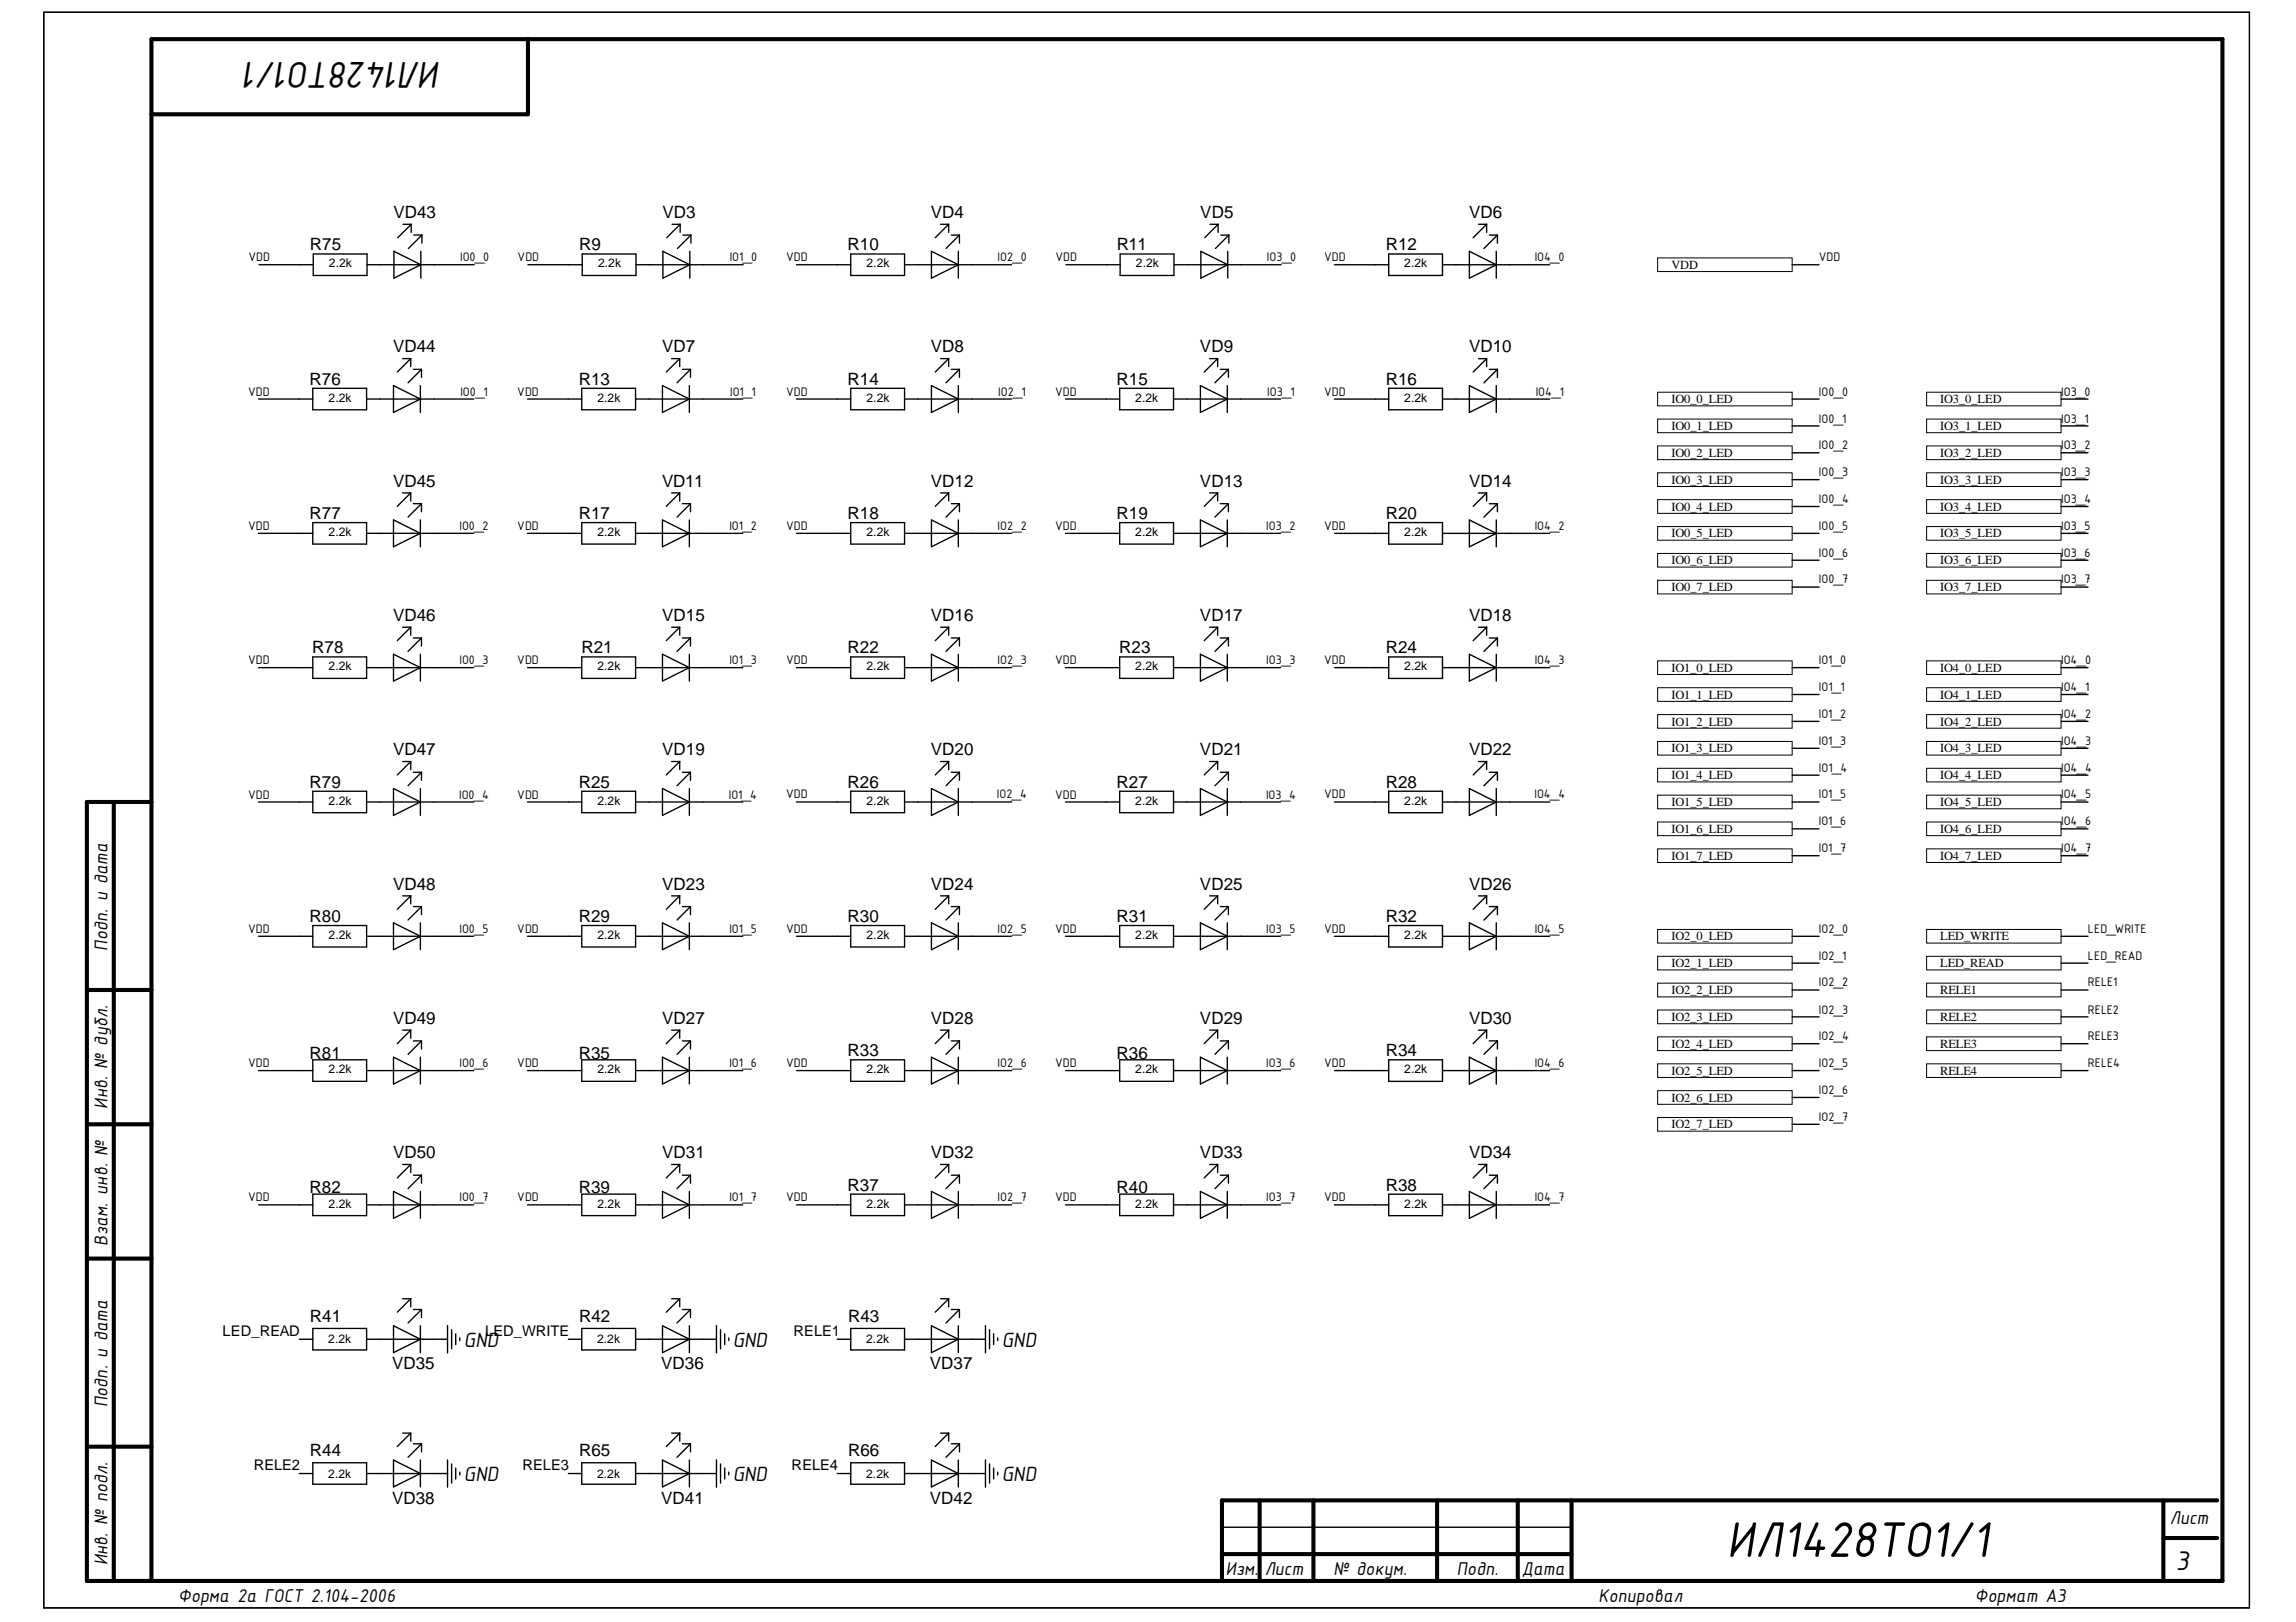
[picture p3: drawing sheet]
<svg xmlns="http://www.w3.org/2000/svg" width="297mm" height="210mm" viewBox="0 0 297 210" stroke-linecap="round" stroke-linejoin="round" font-family="sans-serif">
<defs><g id="words">
<text font-size="7" x="223.4" y="201.5">ИЛ1428ТО1/1</text>
<text font-size="5.3" x="57.1" y="8.1" transform="rotate(-180 57.1 8.1)">ИЛ1428ТО1/1</text>
<text font-size="3.8" x="281.5" y="203.1">3</text>
<g font-size="2.9">
<text x="60" y="174.3">GND</text>
<text x="94.8" y="174.3">GND</text>
<text x="129.6" y="174.3">GND</text>
<text x="60" y="191.7">GND</text>
<text x="94.8" y="191.7">GND</text>
<text x="129.6" y="191.7">GND</text>
</g>
<g font-size="2.6">
<text x="13.9" y="123" transform="rotate(-90 13.9 123)">Подп. и дата</text>
<text x="13.9" y="143.5" transform="rotate(-90 13.9 143.5)">Инв. № дубл.</text>
<text x="13.9" y="161.2" transform="rotate(-90 13.9 161.2)">Взам. инв. №</text>
<text x="13.9" y="182.1" transform="rotate(-90 13.9 182.1)">Подп. и дата</text>
<text x="280.7" y="197.2">Лист</text>
<text x="13.9" y="202.5" transform="rotate(-90 13.9 202.5)">Инв. № подл.</text>
<text x="158.6" y="203.8">Изм.</text>
<text x="163.6" y="203.8">Лист</text>
<text x="172.5" y="203.8">№ докум.</text>
<text x="188.5" y="203.8">Подп.</text>
<text x="196.9" y="203.8">Дата</text>
<text x="23.1" y="207.3">Форма 2а ГОСТ 2.104-2006</text>
<text x="206.8" y="207.3">Копировал</text>
<text x="255.5" y="207.3">Формат А3</text>
</g>
<g font-size="2.2">
<text x="50.9" y="28.2">VD43</text>
<text x="85.7" y="28.2">VD3</text>
<text x="120.4" y="28.2">VD4</text>
<text x="155.3" y="28.2">VD5</text>
<text x="190.1" y="28.2">VD6</text>
<text x="40.1" y="32.4">R75</text>
<text x="74.9" y="32.4">R9</text>
<text x="109.6" y="32.4">R10</text>
<text x="144.5" y="32.4">R11</text>
<text x="179.3" y="32.4">R12</text>
<text x="50.8" y="45.6">VD44</text>
<text x="85.7" y="45.6">VD7</text>
<text x="120.4" y="45.6">VD8</text>
<text x="155.2" y="45.6">VD9</text>
<text x="190.1" y="45.6">VD10</text>
<text x="40.1" y="49.8">R76</text>
<text x="74.9" y="49.8">R13</text>
<text x="109.6" y="49.8">R14</text>
<text x="144.5" y="49.8">R15</text>
<text x="179.3" y="49.8">R16</text>
<text x="50.8" y="63">VD45</text>
<text x="85.7" y="63">VD11</text>
<text x="120.4" y="63">VD12</text>
<text x="155.2" y="63">VD13</text>
<text x="190.1" y="63">VD14</text>
<text x="40.1" y="67.1">R77</text>
<text x="74.9" y="67.1">R17</text>
<text x="109.6" y="67.1">R18</text>
<text x="144.5" y="67.1">R19</text>
<text x="179.3" y="67.1">R20</text>
<text x="50.8" y="80.4">VD46</text>
<text x="85.7" y="80.4">VD15</text>
<text x="120.4" y="80.4">VD16</text>
<text x="155.2" y="80.4">VD17</text>
<text x="190.1" y="80.4">VD18</text>
<text x="40.4" y="84.6">R78</text>
<text x="75.2" y="84.6">R21</text>
<text x="109.6" y="84.6">R22</text>
<text x="144.8" y="84.6">R23</text>
<text x="179.3" y="84.6">R24</text>
<text x="40.1" y="101.9">R79</text>
<text x="50.8" y="97.7">VD47</text>
<text x="74.9" y="101.9">R25</text>
<text x="85.7" y="97.7">VD19</text>
<text x="109.6" y="101.9">R26</text>
<text x="120.4" y="97.7">VD20</text>
<text x="144.5" y="101.9">R27</text>
<text x="155.2" y="97.7">VD21</text>
<text x="179.3" y="101.9">R28</text>
<text x="190.1" y="97.7">VD22</text>
<text x="40.1" y="119.3">R80</text>
<text x="50.8" y="115.1">VD48</text>
<text x="74.9" y="119.3">R29</text>
<text x="85.7" y="115.1">VD23</text>
<text x="109.6" y="119.3">R30</text>
<text x="120.4" y="115.1">VD24</text>
<text x="144.5" y="119.3">R31</text>
<text x="155.2" y="115.1">VD25</text>
<text x="179.3" y="119.3">R32</text>
<text x="190.1" y="115.1">VD26</text>
<text x="40.1" y="137">R81</text>
<text x="50.8" y="132.5">VD49</text>
<text x="74.9" y="137">R35</text>
<text x="85.7" y="132.5">VD27</text>
<text x="109.6" y="136.7">R33</text>
<text x="120.4" y="132.5">VD28</text>
<text x="144.5" y="137">R36</text>
<text x="155.2" y="132.5">VD29</text>
<text x="179.3" y="136.7">R34</text>
<text x="190.1" y="132.5">VD30</text>
<text x="50.8" y="149.9">VD50</text>
<text x="85.7" y="149.9">VD31</text>
<text x="120.4" y="149.9">VD32</text>
<text x="155.2" y="149.9">VD33</text>
<text x="190.1" y="149.9">VD34</text>
<text x="40.1" y="154.4">R82</text>
<text x="74.9" y="154.4">R39</text>
<text x="109.6" y="154.1">R37</text>
<text x="144.5" y="154.4">R40</text>
<text x="179.3" y="154.1">R38</text>
<text x="40.1" y="171.1">R41</text>
<text x="74.9" y="171.1">R42</text>
<text x="109.7" y="171.1">R43</text>
<text x="50.7" y="177.2">VD35</text>
<text x="85.5" y="177.2">VD36</text>
<text x="120.3" y="177.2">VD37</text>
<text x="40.1" y="188.5">R44</text>
<text x="74.9" y="188.5">R65</text>
<text x="109.7" y="188.5">R66</text>
<text x="50.7" y="194.6">VD38</text>
<text x="85.5" y="194.6">VD41</text>
<text x="120.3" y="194.6">VD42</text>
</g>
<g font-size="1.9">
<text x="28.8" y="172.9">LED_READ</text>
<text x="62.8" y="172.9">LED_WRITE</text>
<text x="102.7" y="172.9">RELE1</text>
<text x="32.8" y="190.3">RELE2</text>
<text x="67.6" y="190.3">RELE3</text>
<text x="102.4" y="190.3">RELE4</text>
</g>
<g font-size="1.7">
<text x="32.1" y="33.8">VDD</text>
<text x="59.5" y="33.8">IO0_0</text>
<text x="67" y="33.8">VDD</text>
<text x="94.4" y="33.8">IO1_0</text>
<text x="101.7" y="33.8">VDD</text>
<text x="129.1" y="33.8">IO2_0</text>
<text x="136.5" y="33.8">VDD</text>
<text x="163.9" y="33.8">IO3_0</text>
<text x="171.3" y="33.8">VDD</text>
<text x="198.6" y="33.8">IO4_0</text>
<text x="235.3" y="33.8">VDD</text>
<text x="32.1" y="51.2">VDD</text>
<text x="59.6" y="51.2">IO0_1</text>
<text x="66.9" y="51.2">VDD</text>
<text x="94.5" y="51.2">IO1_1</text>
<text x="101.7" y="51.2">VDD</text>
<text x="129.1" y="51.2">IO2_1</text>
<text x="136.5" y="51.2">VDD</text>
<text x="164" y="51.2">IO3_1</text>
<text x="171.3" y="51.2">VDD</text>
<text x="198.7" y="51.2">IO4_1</text>
<text x="235.3" y="51.2">IO0_0</text>
<text x="266.7" y="51.2">IO3_0</text>
<text x="235.3" y="54.7">IO0_1</text>
<text x="235.3" y="58.1">IO0_2</text>
<text x="266.7" y="54.7">IO3_1</text>
<text x="266.7" y="58.1">IO3_2</text>
<text x="235.3" y="61.6">IO0_3</text>
<text x="235.3" y="65.1">IO0_4</text>
<text x="266.7" y="61.6">IO3_3</text>
<text x="266.7" y="65.1">IO3_4</text>
<text x="32.1" y="68.6">VDD</text>
<text x="59.4" y="68.6">IO0_2</text>
<text x="66.9" y="68.6">VDD</text>
<text x="94.4" y="68.6">IO1_2</text>
<text x="101.7" y="68.6">VDD</text>
<text x="129.1" y="68.6">IO2_2</text>
<text x="136.5" y="68.6">VDD</text>
<text x="163.8" y="68.6">IO3_2</text>
<text x="171.3" y="68.6">VDD</text>
<text x="198.6" y="68.6">IO4_2</text>
<text x="235.3" y="68.6">IO0_5</text>
<text x="266.7" y="68.6">IO3_5</text>
<text x="235.3" y="72">IO0_6</text>
<text x="235.3" y="75.5">IO0_7</text>
<text x="266.7" y="72">IO3_6</text>
<text x="266.7" y="75.5">IO3_7</text>
<text x="32.1" y="85.9">VDD</text>
<text x="59.4" y="85.9">IO0_3</text>
<text x="66.9" y="85.9">VDD</text>
<text x="94.4" y="85.9">IO1_3</text>
<text x="101.7" y="85.9">VDD</text>
<text x="129.1" y="85.9">IO2_3</text>
<text x="136.5" y="85.9">VDD</text>
<text x="163.8" y="85.9">IO3_3</text>
<text x="171.3" y="85.9">VDD</text>
<text x="198.6" y="85.9">IO4_3</text>
<text x="235.3" y="85.9">IO1_0</text>
<text x="235.3" y="89.4">IO1_1</text>
<text x="266.7" y="85.9">IO4_0</text>
<text x="266.7" y="89.4">IO4_1</text>
<text x="235.3" y="92.9">IO1_2</text>
<text x="266.7" y="92.9">IO4_2</text>
<text x="235.3" y="96.4">IO1_3</text>
<text x="235.3" y="99.8">IO1_4</text>
<text x="266.7" y="96.4">IO4_3</text>
<text x="266.7" y="99.8">IO4_4</text>
<text x="32.1" y="103.4">VDD</text>
<text x="59.4" y="103.4">IO0_4</text>
<text x="66.9" y="103.4">VDD</text>
<text x="94.3" y="103.4">IO1_4</text>
<text x="101.7" y="103.3">VDD</text>
<text x="129" y="103.3">IO2_4</text>
<text x="136.5" y="103.4">VDD</text>
<text x="163.8" y="103.4">IO3_4</text>
<text x="171.3" y="103.3">VDD</text>
<text x="198.5" y="103.3">IO4_4</text>
<text x="235.3" y="103.3">IO1_5</text>
<text x="235.3" y="106.8">IO1_6</text>
<text x="266.7" y="103.3">IO4_5</text>
<text x="266.7" y="106.8">IO4_6</text>
<text x="235.3" y="110.3">IO1_7</text>
<text x="266.7" y="110.3">IO4_7</text>
<text x="32.1" y="120.7">VDD</text>
<text x="59.4" y="120.7">IO0_5</text>
<text x="66.9" y="120.7">VDD</text>
<text x="94.4" y="120.7">IO1_5</text>
<text x="101.7" y="120.7">VDD</text>
<text x="129.1" y="120.7">IO2_5</text>
<text x="136.5" y="120.7">VDD</text>
<text x="163.8" y="120.7">IO3_5</text>
<text x="171.3" y="120.7">VDD</text>
<text x="198.6" y="120.7">IO4_5</text>
<text x="235.3" y="120.7">IO2_0</text>
<text x="235.3" y="124.2">IO2_1</text>
<text x="270.1" y="120.7">LED_WRITE</text>
<text x="270.1" y="124.2">LED_READ</text>
<text x="235.3" y="127.7">IO2_2</text>
<text x="235.3" y="131.2">IO2_3</text>
<text x="270.1" y="127.7">RELE1</text>
<text x="270.1" y="131.2">RELE2</text>
<text x="235.3" y="134.6">IO2_4</text>
<text x="270.1" y="134.6">RELE3</text>
<text x="32.1" y="138.1">VDD</text>
<text x="59.4" y="138.1">IO0_6</text>
<text x="66.9" y="138.1">VDD</text>
<text x="94.4" y="138.1">IO1_6</text>
<text x="101.7" y="138.1">VDD</text>
<text x="129.1" y="138.1">IO2_6</text>
<text x="136.5" y="138.1">VDD</text>
<text x="163.8" y="138.1">IO3_6</text>
<text x="171.3" y="138.1">VDD</text>
<text x="198.6" y="138.1">IO4_6</text>
<text x="235.3" y="138.1">IO2_5</text>
<text x="235.3" y="141.6">IO2_6</text>
<text x="270.1" y="138.1">RELE4</text>
<text x="235.3" y="145.1">IO2_7</text>
<text x="32.1" y="155.5">VDD</text>
<text x="59.4" y="155.5">IO0_7</text>
<text x="66.9" y="155.5">VDD</text>
<text x="94.4" y="155.5">IO1_7</text>
<text x="101.7" y="155.5">VDD</text>
<text x="129.1" y="155.5">IO2_7</text>
<text x="136.5" y="155.5">VDD</text>
<text x="163.8" y="155.5">IO3_7</text>
<text x="171.3" y="155.5">VDD</text>
<text x="198.6" y="155.5">IO4_7</text>
</g>
<g font-size="1.6">
<text x="42.6" y="34.6">2.2k</text>
<text x="77.4" y="34.6">2.2k</text>
<text x="112.1" y="34.6">2.2k</text>
<text x="147" y="34.6">2.2k</text>
<text x="181.7" y="34.6">2.2k</text>
<text x="216.2" y="34.8">VDD</text>
<text x="42.5" y="52">2.2k</text>
<text x="77.3" y="52">2.2k</text>
<text x="112.1" y="52">2.2k</text>
<text x="146.9" y="52">2.2k</text>
<text x="181.7" y="52">2.2k</text>
<text x="216.2" y="52.2">IO0_0_LED</text>
<text x="251" y="52.2">IO3_0_LED</text>
<text x="216.2" y="55.6">IO0_1_LED</text>
<text x="216.2" y="59.1">IO0_2_LED</text>
<text x="251" y="55.6">IO3_1_LED</text>
<text x="251" y="59.1">IO3_2_LED</text>
<text x="216.2" y="62.6">IO0_3_LED</text>
<text x="251" y="62.6">IO3_3_LED</text>
<text x="42.5" y="69.4">2.2k</text>
<text x="77.3" y="69.4">2.2k</text>
<text x="112.1" y="69.4">2.2k</text>
<text x="146.9" y="69.4">2.2k</text>
<text x="181.7" y="69.4">2.2k</text>
<text x="216.2" y="66.1">IO0_4_LED</text>
<text x="216.2" y="69.6">IO0_5_LED</text>
<text x="251" y="66.1">IO3_4_LED</text>
<text x="251" y="69.6">IO3_5_LED</text>
<text x="216.2" y="73">IO0_6_LED</text>
<text x="216.2" y="76.5">IO0_7_LED</text>
<text x="251" y="73">IO3_6_LED</text>
<text x="251" y="76.5">IO3_7_LED</text>
<text x="42.5" y="86.7">2.2k</text>
<text x="77.3" y="86.7">2.2k</text>
<text x="112.1" y="86.7">2.2k</text>
<text x="146.9" y="86.7">2.2k</text>
<text x="181.7" y="86.7">2.2k</text>
<text x="216.2" y="86.9">IO1_0_LED</text>
<text x="251" y="86.9">IO4_0_LED</text>
<text x="216.2" y="90.4">IO1_1_LED</text>
<text x="216.2" y="93.9">IO1_2_LED</text>
<text x="251" y="90.4">IO4_1_LED</text>
<text x="251" y="93.9">IO4_2_LED</text>
<text x="216.2" y="97.4">IO1_3_LED</text>
<text x="216.2" y="100.9">IO1_4_LED</text>
<text x="251" y="97.4">IO4_3_LED</text>
<text x="251" y="100.9">IO4_4_LED</text>
<text x="42.5" y="104.2">2.2k</text>
<text x="77.3" y="104.2">2.2k</text>
<text x="112.1" y="104.2">2.2k</text>
<text x="146.9" y="104.2">2.2k</text>
<text x="181.7" y="104.2">2.2k</text>
<text x="216.2" y="104.3">IO1_5_LED</text>
<text x="216.2" y="107.8">IO1_6_LED</text>
<text x="251" y="104.3">IO4_5_LED</text>
<text x="251" y="107.8">IO4_6_LED</text>
<text x="216.2" y="111.3">IO1_7_LED</text>
<text x="251" y="111.3">IO4_7_LED</text>
<text x="42.5" y="121.5">2.2k</text>
<text x="77.3" y="121.5">2.2k</text>
<text x="112.1" y="121.5">2.2k</text>
<text x="146.9" y="121.5">2.2k</text>
<text x="181.7" y="121.5">2.2k</text>
<text x="216.2" y="121.7">IO2_0_LED</text>
<text x="216.2" y="125.2">IO2_1_LED</text>
<text x="251" y="121.7">LED_WRITE</text>
<text x="251" y="125.2">LED_READ</text>
<text x="216.2" y="128.7">IO2_2_LED</text>
<text x="251" y="128.7">RELE1</text>
<text x="216.2" y="132.1">IO2_3_LED</text>
<text x="216.2" y="135.6">IO2_4_LED</text>
<text x="251" y="132.1">RELE2</text>
<text x="251" y="135.6">RELE3</text>
<text x="42.5" y="138.9">2.2k</text>
<text x="77.3" y="138.9">2.2k</text>
<text x="112.1" y="138.9">2.2k</text>
<text x="146.9" y="138.9">2.2k</text>
<text x="181.7" y="138.9">2.2k</text>
<text x="216.2" y="139.1">IO2_5_LED</text>
<text x="216.2" y="142.6">IO2_6_LED</text>
<text x="251" y="139.1">RELE4</text>
<text x="216.2" y="146">IO2_7_LED</text>
<text x="42.5" y="156.3">2.2k</text>
<text x="77.3" y="156.3">2.2k</text>
<text x="112.1" y="156.3">2.2k</text>
<text x="146.9" y="156.3">2.2k</text>
<text x="181.7" y="156.3">2.2k</text>
<text x="42.5" y="173.8">2.2k</text>
<text x="77.2" y="173.8">2.2k</text>
<text x="112.1" y="173.8">2.2k</text>
<text x="42.5" y="191.3">2.2k</text>
<text x="77.2" y="191.3">2.2k</text>
<text x="112.1" y="191.3">2.2k</text>
</g>
</g></defs>
<path d="M5.7 1.6h285.3v206.5h-285.3z" fill="none" stroke="#000" stroke-width=".13"/>
<g fill="none" stroke="#000" stroke-width=".53">
<path d="M68.3 5.1v9.7h-48.7M11.2 103.8h8.4M11.2 103.8v100.8h276.3v-199.5h-267.9v199.5M14.7 103.8v100.8M11.2 128.1h8.4M11.2 145.5h8.4M11.2 162.9h8.4M11.2 187.2h8.4M163 194.2v10.4M169.9 194.2v10.4M185.9 194.2v10.4M196.4 194.2v10.4"/>
<path d="M203.3 194.2v10.4M279.9 194.2v10.4M279.9 199h6.9M286.8 194.2h-128.7v10.4M158.1 201.1h45.2"/>
</g>
<g fill="none" stroke="#000" stroke-width=".18">
<path d="M5.7 1.6h285.3v206.5h-285.3zM68.3 34.3h7M75.3 32.9h7v2.7h-7zM82.3 34.3h3.5M85.8 32.5v3.5M172.6 34.3h7.1M179.7 32.9h6.9v2.7h-6.9zM186.6 34.3h13.9M190.1 32.5l3.5 1.8-3.5 1.7zM191.3 29h1M192.3 29l-1.7 1.8M192.3 29v1.1"/>
<path d="M192.7 30.4h1M193.6 32.5v3.5M193.7 30.4l-1.7 1.8M193.7 30.4v1.1M68.2 51.6h7.1M75.3 50.2h6.9v2.8h-6.9zM82.2 51.6h3.5M85.7 49.9v3.5M172.6 51.6h7.1M179.7 50.2h6.9v2.8h-6.9zM186.6 51.6h13.9M190.1 49.9l3.5 1.7-3.5 1.8z"/>
<path d="M191.3 46.4h1M192.3 46.4v1.1M192.3 46.4l-1.7 1.7M192.7 47.8h1M193.6 49.9v3.5M193.7 47.8v1M193.7 47.8l-1.7 1.7M68.2 69h7.1M75.3 67.6h6.9v2.8h-6.9zM82.2 69h3.5M85.7 67.3v3.5M172.6 69h7.1"/>
<path d="M179.7 67.6h6.9v2.8h-6.9zM186.6 69h13.9M190.1 67.3l3.5 1.7-3.5 1.8zM191.3 63.8h1M192.3 63.8v1M192.3 63.8l-1.7 1.7M192.7 65.2h1M193.6 67.3v3.5M193.7 65.2v1M193.7 65.2l-1.7 1.7M75.3 85h6.9M172.6 86.4h7.1"/>
<path d="M179.7 85h6.9v2.8h-6.9zM186.6 86.4h13.9M190.1 84.7l3.5 1.7-3.5 1.7zM191.3 81.2h1M191.3 98.5h1M192.3 81.2v1M192.3 98.5v1.1M192.3 81.2l-1.7 1.7M192.3 98.5l-1.7 1.8M192.7 82.6h1M192.7 99.9h1M193.6 84.7v3.4"/>
<path d="M193.7 82.6v1M193.7 99.9v1.1M193.7 82.6l-1.7 1.7M193.7 99.9l-1.7 1.8M172.6 103.8h7.1M179.7 102.4h6.9v2.8h-6.9zM179.7 119.8h6.9v2.8h-6.9zM186.6 103.8h13.9M190.1 102l3.5 1.8-3.5 1.7zM190.1 119.4l3.5 1.8-3.5 1.7zM191.3 115.9h1M192.3 115.9v1.1"/>
<path d="M192.3 115.9l-1.7 1.8M192.7 117.3h1M193.6 102v3.5M193.6 119.4v3.5M193.7 117.3v1.1M193.7 117.3l-1.7 1.8M172.6 121.2h7.1M172.6 138.5h7.1M179.7 137.2h6.9v2.7h-6.9zM186.6 121.2h13.9M186.6 138.5h13.9M190.1 136.8l3.5 1.7-3.5 1.8z"/>
<path d="M191.3 133.3h1M192.3 133.3v1.1M192.3 133.3l-1.7 1.7M192.7 134.7h1M193.6 136.8v3.5M193.7 134.7v1M193.7 134.7l-1.7 1.7M172.6 155.9h7.1M179.7 154.5h6.9v2.8h-6.9zM186.6 155.9h13.9M190.1 154.2l3.5 1.7-3.5 1.8zM191.3 150.7h1"/>
<path d="M192.3 150.7v1M192.3 150.7l-1.7 1.7M192.7 152.1h1M193.6 154.2v3.5M193.7 152.1v1M193.7 152.1l-1.7 1.7M158.1 197.6h45.2"/>
</g>
<g fill="none" stroke="#000" stroke-width=".17">
<path d="M85.8 32.5l3.4 1.8-3.4 1.7M85.8 34.3h10.3M86.9 29h1.1M88 29l-1.7 1.8M88 29v1.1M88.3 30.4h1.1M89.2 32.5v3.5M89.4 30.4l-1.8 1.8M89.4 30.4v1.1M103 34.3h7.1M110.1 32.9h6.9v2.7h-6.9zM117 34.3h13.9"/>
<path d="M120.5 32.5l3.5 1.8-3.5 1.7zM121.7 29h1M122.7 29l-1.7 1.8M122.7 29v1.1M123.1 30.4h1M124 32.5v3.5M124.1 30.4l-1.7 1.8M124.1 30.4v1.1M137.9 34.3h7M144.9 32.9h7v2.7h-7zM151.9 34.3h13.8M155.4 32.5l3.4 1.8-3.4 1.7z"/>
<path d="M156.5 29h1.1M157.6 29l-1.8 1.8M157.6 29v1.1M157.9 30.4h1.1M158.8 32.5v3.5M159 30.4l-1.8 1.8M159 30.4v1.1M85.7 49.9l3.5 1.7-3.5 1.8M85.7 51.6h10.4M86.9 46.4h1M87.9 46.4l-1.7 1.7M87.9 46.4v1.1"/>
<path d="M88.3 47.8h1M89.2 49.9v3.5M89.3 47.8l-1.7 1.7M89.3 47.8v1M103 51.6h7.1M110.1 50.2h6.9v2.8h-6.9zM117 51.6h13.9M120.5 49.9l3.5 1.7-3.5 1.8zM121.7 46.4h1M122.7 46.4v1.1M122.7 46.4l-1.7 1.7M123.1 47.8h1"/>
<path d="M124 49.9v3.5M124.1 47.8v1M124.1 47.8l-1.7 1.7M137.8 51.6h7.1M144.9 50.2h6.9v2.8h-6.9zM151.8 51.6h13.9M155.3 49.9l3.5 1.7-3.5 1.8zM156.5 46.4h1M157.5 46.4l-1.7 1.7M157.5 46.4v1.1M157.9 47.8h1M158.8 49.9v3.5"/>
<path d="M158.9 47.8l-1.7 1.7M158.9 47.8v1M85.7 67.3l3.5 1.7-3.5 1.8M85.7 69h10.4M86.9 63.8h1M87.9 63.8v1M87.9 63.8l-1.7 1.7M88.3 65.2h1M89.2 67.3v3.5M89.3 65.2v1M89.3 65.2l-1.7 1.7M103 69h7.1"/>
<path d="M110.1 67.6h6.9v2.8h-6.9zM117 69h13.9M120.5 67.3l3.5 1.7-3.5 1.8zM121.7 63.8h1M122.7 63.8v1M122.7 63.8l-1.7 1.7M123.1 65.2h1M124 67.3v3.5M124.1 65.2v1M124.1 65.2l-1.7 1.7M137.8 69h7.1M144.9 67.6h6.9v2.8h-6.9z"/>
<path d="M151.8 69h13.9M155.3 67.3l3.5 1.7-3.5 1.8zM156.5 63.8h1M157.5 63.8v1M157.5 63.8l-1.7 1.7M157.9 65.2h1M158.8 67.3v3.5M158.9 65.2v1M158.9 65.2l-1.7 1.7M68.2 86.4h7.1M75.3 85v2.8h6.9v-2.8M82.2 86.4h13.9"/>
<path d="M85.7 84.7l3.5 1.7-3.5 1.7zM86.9 81.2h1M86.9 98.5h1M87.9 81.2v1M87.9 98.5v1.1M87.9 81.2l-1.7 1.7M87.9 98.5l-1.7 1.8M88.3 82.6h1M88.3 99.9h1M89.2 84.7v3.4M89.3 82.6v1M89.3 99.9v1.1"/>
<path d="M89.3 82.6l-1.7 1.7M89.3 99.9l-1.7 1.8M103 86.4h7.1M110.1 85h6.9v2.8h-6.9zM117 86.4h13.9M120.5 84.7l3.5 1.7-3.5 1.7zM121.7 81.2h1M121.7 98.5h1M122.7 81.2v1M122.7 98.5v1.1M122.7 81.2l-1.7 1.7M122.7 98.5l-1.7 1.8"/>
<path d="M123.1 82.6h1M123.1 99.9h1M124 84.7v3.4M124.1 82.6v1M124.1 99.9v1.1M124.1 82.6l-1.7 1.7M124.1 99.9l-1.7 1.8M137.8 86.4h7.1M144.9 85h6.9v2.8h-6.9zM151.8 86.4h13.9M155.3 84.7l3.5 1.7-3.5 1.7zM156.5 81.2h1"/>
<path d="M156.5 98.5h1M157.5 81.2v1M157.5 98.5v1.1M157.5 81.2l-1.7 1.7M157.5 98.5l-1.7 1.8M157.9 82.6h1M157.9 99.9h1M158.8 84.7v3.4M158.9 82.6v1M158.9 99.9v1.1M158.9 82.6l-1.7 1.7M158.9 99.9l-1.7 1.8"/>
<path d="M68.2 103.8h7.1M75.3 102.4h6.9v2.8h-6.9zM75.3 119.8h6.9v2.8h-6.9zM82.2 103.8h13.9M85.7 102l3.5 1.8-3.5 1.7zM85.7 119.4l3.5 1.8-3.5 1.7zM86.9 115.9h1M87.9 115.9v1.1M87.9 115.9l-1.7 1.8M88.3 117.3h1M89.2 102v3.5M89.2 119.4v3.5"/>
<path d="M89.3 117.3v1.1M89.3 117.3l-1.7 1.8M103 103.8h7.1M110.1 102.4h6.9v2.8h-6.9zM110.1 119.8h6.9v2.8h-6.9zM117 103.8h13.9M120.5 102l3.5 1.8-3.5 1.7zM120.5 119.4l3.5 1.8-3.5 1.7zM121.7 115.9h1M122.7 115.9v1.1M122.7 115.9l-1.7 1.8M123.1 117.3h1"/>
<path d="M124 102v3.5M124 119.4v3.5M124.1 117.3v1.1M124.1 117.3l-1.7 1.8M137.8 103.8h7.1M144.9 102.4h6.9v2.8h-6.9zM144.9 119.8h6.9v2.8h-6.9zM151.8 103.8h13.9M155.3 102l3.5 1.8-3.5 1.7zM155.3 119.4l3.5 1.8-3.5 1.7zM156.5 115.9h1M157.5 115.9v1.1"/>
<path d="M157.5 115.9l-1.7 1.8M157.9 117.3h1M158.8 102v3.5M158.8 119.4v3.5M158.9 117.3v1.1M158.9 117.3l-1.7 1.8M68.2 121.2h7.1M68.2 138.5h7.1M75.3 137.2h6.9v2.7h-6.9zM82.2 121.2h13.9M82.2 138.5h13.9M85.7 136.8l3.5 1.7-3.5 1.8z"/>
<path d="M86.9 133.3h1M87.9 133.3v1.1M87.9 133.3l-1.7 1.7M88.3 134.7h1M89.2 136.8v3.5M89.3 134.7v1M89.3 134.7l-1.7 1.7M103 121.2h7.1M103 138.5h7.1M110.1 137.2h6.9v2.7h-6.9zM117 121.2h13.9M117 138.5h13.9"/>
<path d="M120.5 136.8l3.5 1.7-3.5 1.8zM121.7 133.3h1M122.7 133.3v1.1M122.7 133.3l-1.7 1.7M123.1 134.7h1M124 136.8v3.5M124.1 134.7v1M124.1 134.7l-1.7 1.7M137.8 121.2h7.1M137.8 138.5h7.1M144.9 137.2h6.9v2.7h-6.9zM151.8 121.2h13.9"/>
<path d="M151.8 138.5h13.9M155.3 136.8l3.5 1.7-3.5 1.8zM156.5 133.3h1M157.5 133.3v1.1M157.5 133.3l-1.7 1.7M157.9 134.7h1M158.8 136.8v3.5M158.9 134.7v1M158.9 134.7l-1.7 1.7M68.2 155.9h7.1M75.3 154.5h6.9v2.8h-6.9zM82.2 155.9h13.9"/>
<path d="M85.7 154.2l3.5 1.7-3.5 1.8zM86.9 150.7h1M87.9 150.7v1M87.9 150.7l-1.7 1.7M88.3 152.1h1M89.2 154.2v3.5M89.3 152.1v1M89.3 152.1l-1.7 1.7M103 155.9h7.1M110.1 154.5h6.9v2.8h-6.9zM117 155.9h13.9M120.5 154.2l3.5 1.7-3.5 1.8z"/>
<path d="M121.7 150.7h1M122.7 150.7v1M122.7 150.7l-1.7 1.7M123.1 152.1h1M124 154.2v3.5M124.1 152.1v1M124.1 152.1l-1.7 1.7M137.8 155.9h7.1M144.9 154.5h6.9v2.8h-6.9zM151.8 155.9h13.9M155.3 154.2l3.5 1.7-3.5 1.8zM156.5 150.7h1"/>
<path d="M157.5 150.7v1M157.5 150.7l-1.7 1.7M157.9 152.1h1M158.8 154.2v3.5M158.9 152.1v1M158.9 152.1l-1.7 1.7"/>
</g>
<path d="M214.5 33.4h17.4v1.7h-17.4z" fill-rule="evenodd" fill="#fff"/>
<path d="M214.5 33.4h17.4v1.7h-17.4z" fill="none" stroke="#000" stroke-width=".13"/>
<path d="M214.5 50.8h17.4v1.7h-17.4z" fill-rule="evenodd" fill="#fff"/>
<path d="M214.5 50.8h17.4v1.7h-17.4z" fill="none" stroke="#000" stroke-width=".13"/>
<path d="M214.5 54.2h17.4v1.8h-17.4z" fill-rule="evenodd" fill="#fff"/>
<path d="M214.5 54.2h17.4v1.8h-17.4z" fill="none" stroke="#000" stroke-width=".13"/>
<path d="M214.5 57.7h17.4v1.8h-17.4z" fill-rule="evenodd" fill="#fff"/>
<path d="M214.5 57.7h17.4v1.8h-17.4z" fill="none" stroke="#000" stroke-width=".13"/>
<path d="M214.5 61.2h17.4v1.8h-17.4z" fill-rule="evenodd" fill="#fff"/>
<path d="M214.5 61.2h17.4v1.8h-17.4z" fill="none" stroke="#000" stroke-width=".13"/>
<path d="M214.5 64.7h17.4v1.7h-17.4z" fill-rule="evenodd" fill="#fff"/>
<path d="M214.5 64.7h17.4v1.7h-17.4z" fill="none" stroke="#000" stroke-width=".13"/>
<path d="M214.5 68.1h17.4v1.8h-17.4z" fill-rule="evenodd" fill="#fff"/>
<path d="M214.5 68.1h17.4v1.8h-17.4z" fill="none" stroke="#000" stroke-width=".13"/>
<path d="M214.5 71.6h17.4v1.8h-17.4z" fill-rule="evenodd" fill="#fff"/>
<path d="M214.5 71.6h17.4v1.8h-17.4z" fill="none" stroke="#000" stroke-width=".13"/>
<path d="M214.5 75.1h17.4v1.8h-17.4z" fill-rule="evenodd" fill="#fff"/>
<path d="M214.5 75.1h17.4v1.8h-17.4z" fill="none" stroke="#000" stroke-width=".13"/>
<path d="M214.5 85.5h17.4v1.8h-17.4z" fill-rule="evenodd" fill="#fff"/>
<path d="M214.5 85.5h17.4v1.8h-17.4z" fill="none" stroke="#000" stroke-width=".13"/>
<path d="M214.5 89h17.4v1.8h-17.4z" fill-rule="evenodd" fill="#fff"/>
<path d="M214.5 89h17.4v1.8h-17.4z" fill="none" stroke="#000" stroke-width=".13"/>
<path d="M214.5 92.5h17.4v1.7h-17.4z" fill-rule="evenodd" fill="#fff"/>
<path d="M214.5 92.5h17.4v1.7h-17.4z" fill="none" stroke="#000" stroke-width=".13"/>
<path d="M214.5 96h17.4v1.7h-17.4z" fill-rule="evenodd" fill="#fff"/>
<path d="M214.5 96h17.4v1.7h-17.4z" fill="none" stroke="#000" stroke-width=".13"/>
<path d="M214.5 99.4h17.4v1.8h-17.4z" fill-rule="evenodd" fill="#fff"/>
<path d="M214.5 99.4h17.4v1.8h-17.4z" fill="none" stroke="#000" stroke-width=".13"/>
<path d="M214.5 102.9h17.4v1.8h-17.4z" fill-rule="evenodd" fill="#fff"/>
<path d="M214.5 102.9h17.4v1.8h-17.4z" fill="none" stroke="#000" stroke-width=".13"/>
<path d="M214.5 106.4h17.4v1.7h-17.4z" fill-rule="evenodd" fill="#fff"/>
<path d="M214.5 106.4h17.4v1.7h-17.4z" fill="none" stroke="#000" stroke-width=".13"/>
<path d="M214.5 109.9h17.4v1.7h-17.4z" fill-rule="evenodd" fill="#fff"/>
<path d="M214.5 109.9h17.4v1.7h-17.4z" fill="none" stroke="#000" stroke-width=".13"/>
<path d="M214.5 120.3h17.4v1.7h-17.4z" fill-rule="evenodd" fill="#fff"/>
<path d="M214.5 120.3h17.4v1.7h-17.4z" fill="none" stroke="#000" stroke-width=".13"/>
<path d="M214.5 123.8h17.4v1.7h-17.4z" fill-rule="evenodd" fill="#fff"/>
<path d="M214.5 123.8h17.4v1.7h-17.4z" fill="none" stroke="#000" stroke-width=".13"/>
<path d="M214.5 127.2h17.4v1.8h-17.4z" fill-rule="evenodd" fill="#fff"/>
<path d="M214.5 127.2h17.4v1.8h-17.4z" fill="none" stroke="#000" stroke-width=".13"/>
<path d="M214.5 130.7h17.4v1.8h-17.4z" fill-rule="evenodd" fill="#fff"/>
<path d="M214.5 130.7h17.4v1.8h-17.4z" fill="none" stroke="#000" stroke-width=".13"/>
<path d="M214.5 134.2h17.4v1.8h-17.4z" fill-rule="evenodd" fill="#fff"/>
<path d="M214.5 134.2h17.4v1.8h-17.4z" fill="none" stroke="#000" stroke-width=".13"/>
<path d="M214.5 137.7h17.4v1.7h-17.4z" fill-rule="evenodd" fill="#fff"/>
<path d="M214.5 137.7h17.4v1.7h-17.4z" fill="none" stroke="#000" stroke-width=".13"/>
<path d="M214.5 141.1h17.4v1.8h-17.4z" fill-rule="evenodd" fill="#fff"/>
<path d="M214.5 141.1h17.4v1.8h-17.4z" fill="none" stroke="#000" stroke-width=".13"/>
<path d="M214.5 144.6h17.4v1.8h-17.4z" fill-rule="evenodd" fill="#fff"/>
<path d="M214.5 144.6h17.4v1.8h-17.4z" fill="none" stroke="#000" stroke-width=".13"/>
<path d="M249.3 50.8h17.3v1.7h-17.3z" fill-rule="evenodd" fill="#fff"/>
<path d="M249.3 50.8h17.3v1.7h-17.3z" fill="none" stroke="#000" stroke-width=".13"/>
<path d="M249.3 54.2h17.3v1.8h-17.3z" fill-rule="evenodd" fill="#fff"/>
<path d="M249.3 54.2h17.3v1.8h-17.3z" fill="none" stroke="#000" stroke-width=".13"/>
<path d="M249.3 57.7h17.3v1.8h-17.3z" fill-rule="evenodd" fill="#fff"/>
<path d="M249.3 57.7h17.3v1.8h-17.3z" fill="none" stroke="#000" stroke-width=".13"/>
<path d="M249.3 61.2h17.3v1.8h-17.3z" fill-rule="evenodd" fill="#fff"/>
<path d="M249.3 61.2h17.3v1.8h-17.3z" fill="none" stroke="#000" stroke-width=".13"/>
<path d="M249.3 64.7h17.3v1.7h-17.3z" fill-rule="evenodd" fill="#fff"/>
<path d="M249.3 64.7h17.3v1.7h-17.3z" fill="none" stroke="#000" stroke-width=".13"/>
<path d="M249.3 68.1h17.3v1.8h-17.3z" fill-rule="evenodd" fill="#fff"/>
<path d="M249.3 68.1h17.3v1.8h-17.3z" fill="none" stroke="#000" stroke-width=".13"/>
<path d="M249.3 71.6h17.3v1.8h-17.3z" fill-rule="evenodd" fill="#fff"/>
<path d="M249.3 71.6h17.3v1.8h-17.3z" fill="none" stroke="#000" stroke-width=".13"/>
<path d="M249.3 75.1h17.3v1.8h-17.3z" fill-rule="evenodd" fill="#fff"/>
<path d="M249.3 75.1h17.3v1.8h-17.3z" fill="none" stroke="#000" stroke-width=".13"/>
<path d="M249.3 85.5h17.3v1.8h-17.3z" fill-rule="evenodd" fill="#fff"/>
<path d="M249.3 85.5h17.3v1.8h-17.3z" fill="none" stroke="#000" stroke-width=".13"/>
<path d="M249.3 89h17.3v1.8h-17.3z" fill-rule="evenodd" fill="#fff"/>
<path d="M249.3 89h17.3v1.8h-17.3z" fill="none" stroke="#000" stroke-width=".13"/>
<path d="M249.3 92.5h17.3v1.7h-17.3z" fill-rule="evenodd" fill="#fff"/>
<path d="M249.3 92.5h17.3v1.7h-17.3z" fill="none" stroke="#000" stroke-width=".13"/>
<path d="M249.3 96h17.3v1.7h-17.3z" fill-rule="evenodd" fill="#fff"/>
<path d="M249.3 96h17.3v1.7h-17.3z" fill="none" stroke="#000" stroke-width=".13"/>
<path d="M249.3 99.4h17.3v1.8h-17.3z" fill-rule="evenodd" fill="#fff"/>
<path d="M249.3 99.4h17.3v1.8h-17.3z" fill="none" stroke="#000" stroke-width=".13"/>
<path d="M249.3 102.9h17.3v1.8h-17.3z" fill-rule="evenodd" fill="#fff"/>
<path d="M249.3 102.9h17.3v1.8h-17.3z" fill="none" stroke="#000" stroke-width=".13"/>
<path d="M249.3 106.4h17.3v1.7h-17.3z" fill-rule="evenodd" fill="#fff"/>
<path d="M249.3 106.4h17.3v1.7h-17.3z" fill="none" stroke="#000" stroke-width=".13"/>
<path d="M249.3 109.9h17.3v1.7h-17.3z" fill-rule="evenodd" fill="#fff"/>
<path d="M249.3 109.9h17.3v1.7h-17.3z" fill="none" stroke="#000" stroke-width=".13"/>
<g fill="none" stroke="#000" stroke-width=".18">
<path d="M231.9 34.3h3.4M231.9 51.6h3.4M231.9 55.1h3.4M231.9 58.6h3.4M266.6 51.6h3.5M266.6 55.1h3.5M266.6 58.6h3.5M231.9 62.1h3.4M231.9 65.5h3.4M231.9 69h3.4M231.9 72.5h3.4M231.9 76h3.4"/>
<path d="M266.6 62.1h3.5M266.6 65.5h3.5M266.6 69h3.5M266.6 72.5h3.5M266.6 76h3.5M231.9 86.4h3.4M231.9 89.9h3.4M231.9 93.4h3.4M231.9 96.8h3.4M266.6 86.4h3.5M266.6 89.9h3.5M266.6 93.4h3.5"/>
<path d="M266.6 96.8h3.5M231.9 100.3h3.4M231.9 103.8h3.4M231.9 107.3h3.4M231.9 110.7h3.4M266.6 100.3h3.5M266.6 103.8h3.5M266.6 107.3h3.5M266.6 110.7h3.5M231.9 121.2h3.4M231.9 124.6h3.4M231.9 128.1h3.4"/>
<path d="M231.9 131.6h3.4M231.9 135.1h3.4M231.9 138.5h3.4M231.9 142h3.4M231.9 145.5h3.4M38.7 173.3h1.8M40.5 171.9v2.8h6.9v-2.8M47.4 173.3h8.7M50.9 171.6l3.5 1.7-3.5 1.7zM54.4 171.6v3.4M73.5 173.3h1.8M75.3 171.9v2.8h6.9v-2.8"/>
<path d="M82.2 173.3h8.7M85.7 171.6l3.5 1.7-3.5 1.7zM89.2 171.6v3.4M108.3 173.3h1.8M110.1 171.9v2.8h6.9v-2.8M117 173.3h8.7M120.5 171.6l3.5 1.7-3.5 1.7zM124 171.6v3.4M38.7 190.7h1.8M40.5 189.3h6.9v2.8h-6.9zM47.4 190.7h8.7M50.9 188.9l3.5 1.8-3.5 1.7z"/>
<path d="M52.1 185.5h1M53.1 185.5l-1.7 1.7M53.1 185.5v1M53.5 186.8h1M54.4 188.9v3.5M54.5 186.8l-1.7 1.8M54.5 186.8v1.1"/>
</g>
<g fill="none" stroke="#000" stroke-width=".17">
<path d="M40.5 171.9h6.9M52.1 168.1h1M53.1 168.1l-1.7 1.7M53.1 168.1v1M53.5 169.5h1M54.5 169.5l-1.7 1.7M54.5 169.5v1M75.3 171.9h6.9M86.9 168.1h1M87.9 168.1l-1.7 1.7M87.9 168.1v1M88.3 169.5h1"/>
<path d="M89.3 169.5l-1.7 1.7M89.3 169.5v1M110.1 171.9h6.9M121.7 168.1h1M122.7 168.1l-1.7 1.7M122.7 168.1v1M123.1 169.5h1M124.1 169.5l-1.7 1.7M124.1 169.5v1"/>
</g>
<path d="M249.3 120.3h17.3v1.7h-17.3z" fill-rule="evenodd" fill="#fff"/>
<path d="M249.3 120.3h17.3v1.7h-17.3z" fill="none" stroke="#000" stroke-width=".13"/>
<path d="M266.6 121.2h3.5" fill="none" stroke="#000" stroke-width=".18"/>
<path d="M249.3 123.8h17.3v1.7h-17.3z" fill-rule="evenodd" fill="#fff"/>
<path d="M249.3 123.8h17.3v1.7h-17.3z" fill="none" stroke="#000" stroke-width=".13"/>
<path d="M249.3 127.2h17.3v1.8h-17.3z" fill-rule="evenodd" fill="#fff"/>
<path d="M249.3 127.2h17.3v1.8h-17.3z" fill="none" stroke="#000" stroke-width=".13"/>
<path d="M249.3 130.7h17.3v1.8h-17.3z" fill-rule="evenodd" fill="#fff"/>
<path d="M249.3 130.7h17.3v1.8h-17.3z" fill="none" stroke="#000" stroke-width=".13"/>
<g fill="none" stroke="#000" stroke-width=".18">
<path d="M266.6 124.6h3.5M266.6 128.1h3.5M266.6 131.6h3.5M56.1 173.3h1.8M57.9 171.5v3.6M58.4 172.1v2.4M59 172.6v1.4M59.5 173.1v.4M90.9 173.3h1.8M92.7 171.5v3.6M93.2 172.1v2.4M93.8 172.6v1.4"/>
<path d="M94.3 173.1v.4M125.7 173.3h1.8M127.5 171.5v3.6M128 172.1v2.4M128.5 172.6v1.4M129.1 173.1v.4M56.1 190.7h1.8M57.9 188.9v3.6M58.4 189.5v2.4M59 190v1.4M59.5 190.5v.4M73.5 190.7h1.8"/>
<path d="M75.3 189.3h6.9v2.8h-6.9zM82.2 190.7h10.5M85.7 188.9l3.5 1.8-3.5 1.7zM86.9 185.5h1M87.9 185.5l-1.7 1.7M87.9 185.5v1M88.3 186.8h1M89.2 188.9v3.5M89.3 186.8l-1.7 1.8M89.3 186.8v1.1M92.7 188.9v3.6M93.2 189.5v2.4"/>
<path d="M93.8 190v1.4M94.3 190.5v.4M108.3 190.7h1.8M110.1 189.3h6.9v2.8h-6.9zM117 190.7h10.5M120.5 188.9l3.5 1.8-3.5 1.7zM121.7 185.5h1M122.7 185.5l-1.7 1.7M122.7 185.5v1M123.1 186.8h1M124 188.9v3.5M124.1 186.8l-1.7 1.8"/>
<path d="M124.1 186.8v1.1M127.5 188.9v3.6M128 189.5v2.4M128.5 190v1.4M129.1 190.5v.4"/>
</g>
<path d="M249.3 134.2h17.3v1.8h-17.3z" fill-rule="evenodd" fill="#fff"/>
<path d="M249.3 134.2h17.3v1.8h-17.3z" fill="none" stroke="#000" stroke-width=".13"/>
<path d="M249.3 137.7h17.3v1.7h-17.3z" fill-rule="evenodd" fill="#fff"/>
<path d="M249.3 137.7h17.3v1.7h-17.3z" fill="none" stroke="#000" stroke-width=".13"/>
<g fill="none" stroke="#000" stroke-width=".18">
<path d="M33.5 34.3h7M40.5 32.9h7v2.7h-7zM47.5 34.3h13.8M51 32.5l3.4 1.8-3.4 1.7zM52.2 29h1M53.2 29l-1.7 1.8M53.2 29v1.1M53.5 30.4h1.1M54.4 32.5v3.5M54.6 30.4l-1.8 1.8M54.6 30.4v1.1M33.4 51.6h7.1"/>
<path d="M40.5 50.2h6.9v2.8h-6.9zM47.4 51.6h13.9M50.9 49.9l3.5 1.7-3.5 1.8zM52.1 46.4h1M53.1 46.4l-1.7 1.7M53.1 46.4v1.1M53.5 47.8h1M54.4 49.9v3.5M54.5 47.8l-1.7 1.7M54.5 47.8v1M33.4 69h7.1M40.5 67.6h6.9v2.8h-6.9z"/>
<path d="M47.4 69h13.9M50.9 67.3l3.5 1.7-3.5 1.8zM52.1 63.8h1M53.1 63.8v1M53.1 63.8l-1.7 1.7M53.5 65.2h1M54.4 67.3v3.5M54.5 65.2v1M54.5 65.2l-1.7 1.7M40.5 85h6.9M52.1 81.2h1M53.1 81.2v1"/>
<path d="M53.1 81.2l-1.7 1.7M53.5 82.6h1M54.5 82.6v1M54.5 82.6l-1.7 1.7M266.6 135.1h3.5M266.6 138.5h3.5"/>
</g>
<g fill="none" stroke="#000" stroke-width=".17">
<path d="M33.4 86.4h7.1M40.5 85v2.8h6.9v-2.8M47.4 86.4h13.9M50.9 84.7l3.5 1.7-3.5 1.7zM52.1 98.5h1M53.1 98.5l-1.7 1.8M53.1 98.5v1.1M53.5 99.9h1M54.4 84.7v3.4M54.5 99.9l-1.7 1.8M54.5 99.9v1.1M33.4 103.8h7.1"/>
<path d="M40.5 102.4h6.9v2.8h-6.9zM40.5 119.8h6.9v2.8h-6.9zM47.4 103.8h13.9M50.9 102l3.5 1.8-3.5 1.7zM50.9 119.4l3.5 1.8-3.5 1.7zM52.1 115.9h1M53.1 115.9v1.1M53.1 115.9l-1.7 1.8M53.5 117.3h1M54.4 102v3.5M54.4 119.4v3.5M54.5 117.3v1.1"/>
<path d="M54.5 117.3l-1.7 1.8M33.4 121.2h7.1M33.4 138.5h7.1M40.5 137.2h6.9v2.7h-6.9zM47.4 121.2h13.9M47.4 138.5h13.9M50.9 136.8l3.5 1.7-3.5 1.8zM52.1 133.3h1M53.1 133.3v1.1M53.1 133.3l-1.7 1.7M53.5 134.7h1M54.4 136.8v3.5"/>
<path d="M54.5 134.7v1M54.5 134.7l-1.7 1.7M33.4 155.9h7.1M40.5 154.5h6.9v2.8h-6.9zM47.4 155.9h13.9M50.9 154.2l3.5 1.7-3.5 1.8zM52.1 150.7h1M53.1 150.7v1M53.1 150.7l-1.7 1.7M53.5 152.1h1M54.4 154.2v3.5M54.5 152.1v1"/>
<path d="M54.5 152.1l-1.7 1.7"/>
</g>
<use href="#words"/>
</svg>
